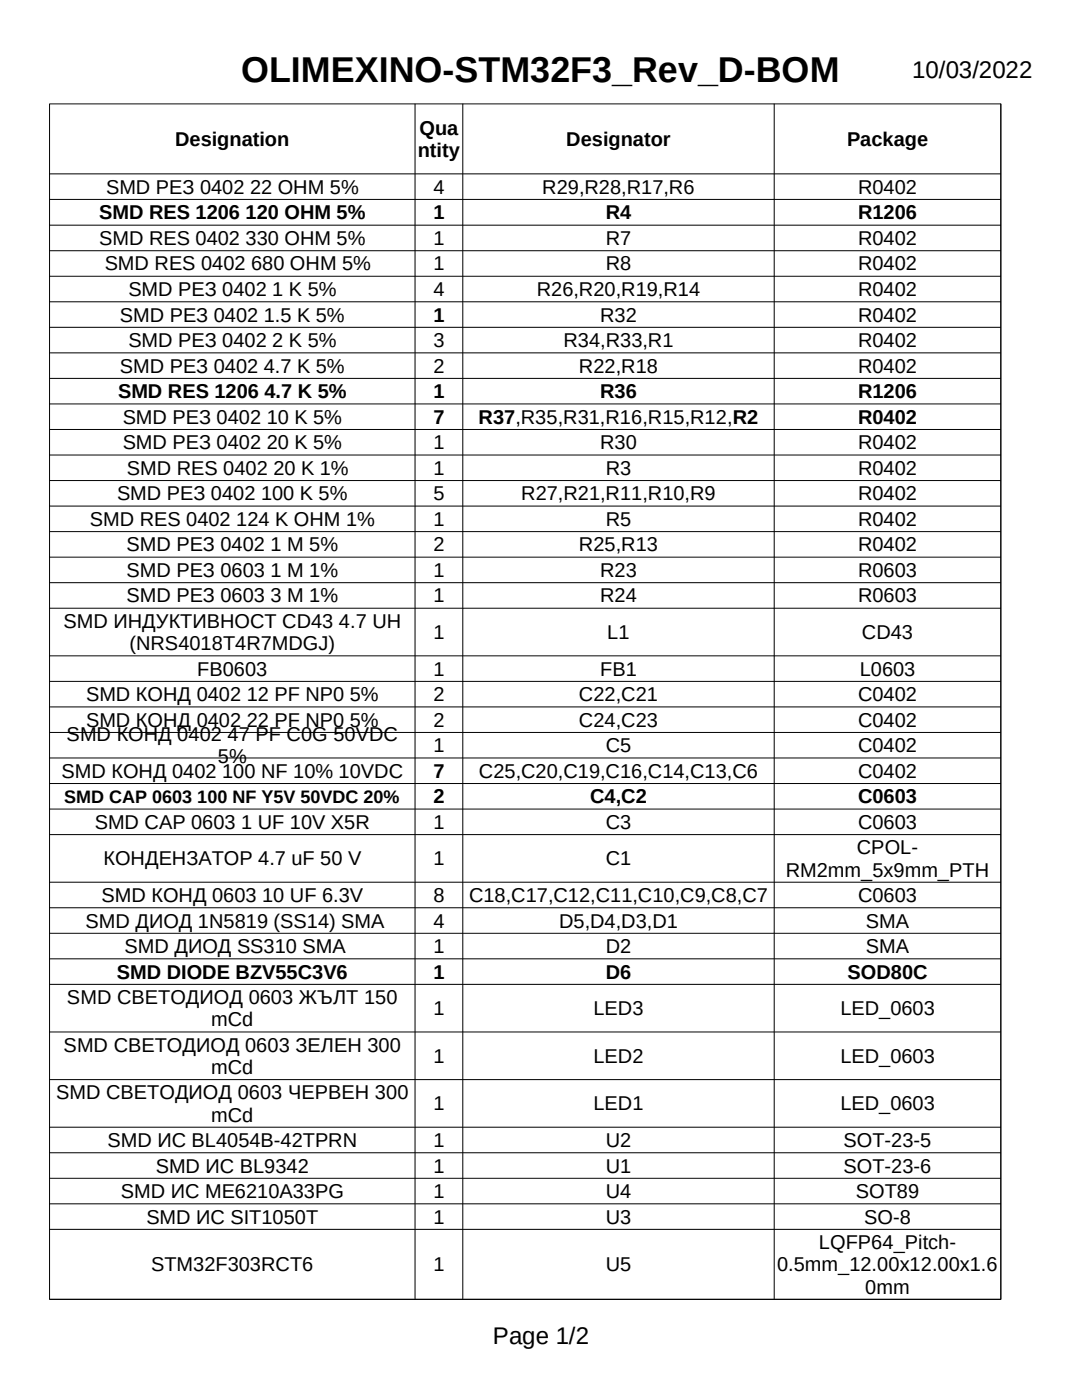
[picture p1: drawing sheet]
<svg xmlns="http://www.w3.org/2000/svg" width="216mm" height="279mm" viewBox="0 0 216 279" stroke-linecap="round" stroke-linejoin="round" font-family="sans-serif">
<defs><g id="words">
<text font-size="7.2" x="48.1" y="16.4">OLIMEXINO-STM32F3_Rev_D-BOM</text>
<g font-size="4.8">
<text x="182" y="15.6">10/03/2022</text>
<text x="98.4" y="268.3">Page 1/2</text>
</g>
<g font-size="4">
<text x="34.9" y="29.1">Designation</text>
<text x="83.7" y="26.9">Qua</text>
<text x="113" y="29.1">Designator</text>
<text x="169" y="29.1">Package</text>
<text x="83.4" y="31.4">ntity</text>
<text x="21.2" y="38.6">SMD РЕЗ 0402 22 OHM 5%</text>
<text x="86.5" y="38.6">4</text>
<text x="108.2" y="38.6">R29,R28,R17,R6</text>
<text x="171.2" y="38.6">R0402</text>
<text x="19.8" y="43.7">SMD RES 1206 120 OHM 5%</text>
<text x="86.5" y="43.7">1</text>
<text x="120.9" y="43.7">R4</text>
<text x="171.2" y="43.7">R1206</text>
<text x="19.8" y="48.9">SMD RES 0402 330 OHM 5%</text>
<text x="20.9" y="54">SMD RES 0402 680 OHM 5%</text>
<text x="86.5" y="48.9">1</text>
<text x="86.5" y="54">1</text>
<text x="120.9" y="48.9">R7</text>
<text x="120.9" y="54">R8</text>
<text x="171.2" y="48.9">R0402</text>
<text x="171.2" y="54">R0402</text>
<text x="25.6" y="59.1">SMD РЕЗ 0402 1 K 5%</text>
<text x="86.5" y="59.1">4</text>
<text x="107.1" y="59.1">R26,R20,R19,R14</text>
<text x="171.2" y="59.1">R0402</text>
<text x="23.9" y="64.2">SMD РЕЗ 0402 1.5 K 5%</text>
<text x="86.5" y="64.2">1</text>
<text x="119.7" y="64.2">R32</text>
<text x="171.2" y="64.2">R0402</text>
<text x="25.6" y="69.2">SMD РЕЗ 0402 2 K 5%</text>
<text x="86.5" y="69.2">3</text>
<text x="112.4" y="69.2">R34,R33,R1</text>
<text x="171.2" y="69.2">R0402</text>
<text x="23.9" y="74.4">SMD РЕЗ 0402 4.7 K 5%</text>
<text x="86.5" y="74.4">2</text>
<text x="115.5" y="74.4">R22,R18</text>
<text x="171.2" y="74.4">R0402</text>
<text x="23.6" y="79.5">SMD RES 1206 4.7 K 5%</text>
<text x="86.5" y="79.5">1</text>
<text x="119.7" y="79.5">R36</text>
<text x="171.2" y="79.5">R1206</text>
<text x="24.5" y="84.6">SMD РЕЗ 0402 10 K 5%</text>
<text x="24.5" y="89.6">SMD РЕЗ 0402 20 K 5%</text>
<text x="86.5" y="84.6">7</text>
<text x="86.5" y="89.6">1</text>
<text x="95.5" y="84.6">R37,R35,R31,R16,R15,R12,R2</text>
<text x="119.7" y="89.6">R30</text>
<text x="171.2" y="84.6">R0402</text>
<text x="171.2" y="89.6">R0402</text>
<text x="25.3" y="94.8">SMD RES 0402 20 K 1%</text>
<text x="86.5" y="94.8">1</text>
<text x="120.9" y="94.8">R3</text>
<text x="171.2" y="94.8">R0402</text>
<text x="23.4" y="99.8">SMD РЕЗ 0402 100 K 5%</text>
<text x="86.5" y="99.8">5</text>
<text x="104" y="99.8">R27,R21,R11,R10,R9</text>
<text x="171.2" y="99.8">R0402</text>
<text x="17.9" y="104.9">SMD RES 0402 124 K OHM 1%</text>
<text x="86.5" y="104.9">1</text>
<text x="120.9" y="104.9">R5</text>
<text x="171.2" y="104.9">R0402</text>
<text x="25.3" y="110">SMD РЕЗ 0402 1 M 5%</text>
<text x="86.5" y="110">2</text>
<text x="115.5" y="110">R25,R13</text>
<text x="171.2" y="110">R0402</text>
<text x="25.3" y="115.1">SMD РЕЗ 0603 1 M 1%</text>
<text x="86.5" y="115.1">1</text>
<text x="119.7" y="115.1">R23</text>
<text x="171.2" y="115.1">R0603</text>
<text x="12.7" y="125.3">SMD ИНДУКТИВНОСТ CD43 4.7 UH</text>
<text x="25.3" y="120.2">SMD РЕЗ 0603 3 M 1%</text>
<text x="86.5" y="120.2">1</text>
<text x="119.7" y="120.2">R24</text>
<text x="171.2" y="120.2">R0603</text>
<text x="25.9" y="129.8">(NRS4018T4R7MDGJ)</text>
<text x="86.5" y="127.5">1</text>
<text x="121.2" y="127.5">L1</text>
<text x="172" y="127.5">CD43</text>
<text x="39.4" y="134.8">FB0603</text>
<text x="86.5" y="134.8">1</text>
<text x="119.8" y="134.8">FB1</text>
<text x="171.6" y="134.8">L0603</text>
<text x="17.2" y="139.9">SMD КОНД 0402 12 PF NP0 5%</text>
<text x="86.5" y="139.9">2</text>
<text x="115.5" y="139.9">C22,C21</text>
<text x="171.2" y="139.9">C0402</text>
<text x="13.3" y="147.9">SMD КОНД 0402 47 PF C0G 50VDC</text>
<text x="17.2" y="145">SMD КОНД 0402 22 PF NP0 5%</text>
<text x="86.5" y="145">2</text>
<text x="115.5" y="145">C24,C23</text>
<text x="171.2" y="145">C0402</text>
<text x="12.3" y="155.2">SMD КОНД 0402 100 NF 10% 10VDC</text>
<text x="43.5" y="152.4">5%</text>
<text x="86.5" y="150.1">1</text>
<text x="86.5" y="155.2">7</text>
<text x="95.6" y="155.2">C25,C20,C19,C16,C14,C13,C6</text>
<text x="120.9" y="150.1">C5</text>
<text x="171.2" y="150.1">C0402</text>
<text x="171.2" y="155.2">C0402</text>
<text x="86.5" y="160.3">2</text>
<text x="117.8" y="160.3">C4,C2</text>
<text x="171.2" y="160.3">C0603</text>
<text x="18.9" y="165.4">SMD CAP 0603 1 UF 10V X5R</text>
<text x="86.5" y="165.4">1</text>
<text x="120.9" y="165.4">C3</text>
<text x="171.2" y="165.4">C0603</text>
<text x="20.6" y="172.7">КОНДЕНЗАТОР 4.7 uF 50 V</text>
<text x="86.5" y="172.7">1</text>
<text x="120.9" y="172.7">C1</text>
<text x="171" y="170.5">CPOL-</text>
<text x="20.2" y="180">SMD КОНД 0603 10 UF 6.3V</text>
<text x="86.5" y="180">8</text>
<text x="93.6" y="180">C18,C17,C12,C11,C10,C9,C8,C7</text>
<text x="156.8" y="175">RM2mm_5x9mm_PTH</text>
<text x="171.2" y="180">C0603</text>
<text x="17.1" y="185.1">SMD ДИОД 1N5819 (SS14) SMA</text>
<text x="86.5" y="185.1">4</text>
<text x="111.6" y="185.1">D5,D4,D3,D1</text>
<text x="172.8" y="185.1">SMA</text>
<text x="24.9" y="190.2">SMD ДИОД SS310 SMA</text>
<text x="86.5" y="190.2">1</text>
<text x="120.9" y="190.2">D2</text>
<text x="172.8" y="190.2">SMA</text>
<text x="23.3" y="195.3">SMD DIODE BZV55C3V6</text>
<text x="86.5" y="195.3">1</text>
<text x="120.9" y="195.3">D6</text>
<text x="169.1" y="195.3">SOD80C</text>
<text x="13.4" y="200.4">SMD СВЕТОДИОД 0603 ЖЪЛТ 150</text>
<text x="86.5" y="202.6">1</text>
<text x="118.4" y="202.6">LED3</text>
<text x="167.7" y="202.6">LED_0603</text>
<text x="12.7" y="209.9">SMD СВЕТОДИОД 0603 ЗЕЛЕН 300</text>
<text x="42.2" y="204.9">mCd</text>
<text x="42.2" y="214.3">mCd</text>
<text x="86.5" y="212.1">1</text>
<text x="118.4" y="212.1">LED2</text>
<text x="167.7" y="212.1">LED_0603</text>
<text x="11.2" y="219.4">SMD СВЕТОДИОД 0603 ЧЕРВЕН 300</text>
<text x="86.5" y="221.6">1</text>
<text x="118.4" y="221.6">LED1</text>
<text x="167.7" y="221.6">LED_0603</text>
<text x="42.2" y="223.9">mCd</text>
<text x="21.4" y="228.9">SMD ИС BL4054B-42TPRN</text>
<text x="86.5" y="228.9">1</text>
<text x="120.9" y="228.9">U2</text>
<text x="168.3" y="228.9">SOT-23-5</text>
<text x="24.1" y="239.1">SMD ИС ME6210A33PG</text>
<text x="31.1" y="234">SMD ИС BL9342</text>
<text x="86.5" y="234">1</text>
<text x="86.5" y="239.1">1</text>
<text x="120.9" y="234">U1</text>
<text x="120.9" y="239.1">U4</text>
<text x="168.3" y="234">SOT-23-6</text>
<text x="170.8" y="239.1">SOT89</text>
<text x="29.2" y="244.2">SMD ИС SIT1050T</text>
<text x="86.5" y="244.2">1</text>
<text x="120.9" y="244.2">U3</text>
<text x="172.4" y="244.2">SO-8</text>
<text x="163.4" y="249.3">LQFP64_Pitch-</text>
<text x="30.2" y="253.7">STM32F303RCT6</text>
<text x="86.5" y="253.7">1</text>
<text x="120.9" y="253.7">U5</text>
<text x="155" y="253.8">0.5mm_12.00x12.00x1.6</text>
<text x="172.7" y="258.2">0mm</text>
</g>
<text font-size="3.6" x="12.8" y="160.2">SMD CAP 0603 100 NF Y5V 50VDC 20%</text>
</g></defs>
<g fill="none" stroke="#000" stroke-width=".2">
<path d="M9.9 20.7h189.8M9.9 34.7h189.8M9.9 39.8h189.8M9.9 20.7v238.6M82.8 20.7v238.6M92.3 20.7v238.6M154.5 20.7v238.6M199.7 20.7v238.6M9.9 44.9h189.8M9.9 50h189.8M9.9 55.1h189.8M9.9 60.2h189.8"/>
<path d="M9.9 65.3h189.8M9.9 70.4h189.8M9.9 75.5h189.8M9.9 80.6h189.8M9.9 85.7h189.8M9.9 90.8h189.8M9.9 95.9h189.8M9.9 101h189.8M9.9 106.1h189.8M9.9 111.2h189.8M9.9 116.3h189.8M9.9 121.4h189.8"/>
<path d="M9.9 130.9h189.8M9.9 136h189.8M9.9 141.1h189.8M9.9 146.2h189.8M9.9 151.3h189.8M9.9 156.4h189.8M9.9 161.5h189.8M9.9 166.6h189.8M9.9 176.1h189.8M9.9 181.2h189.8M9.9 186.3h189.8M9.9 191.4h189.8"/>
<path d="M9.9 196.5h189.8M9.9 206h189.8M9.9 215.5h189.8M9.9 225h189.8M9.9 230.1h189.8M9.9 235.2h189.8M9.9 240.2h189.8M9.9 245.3h189.8M9.9 259.3h189.8"/>
</g>
<use href="#words"/>
</svg>
